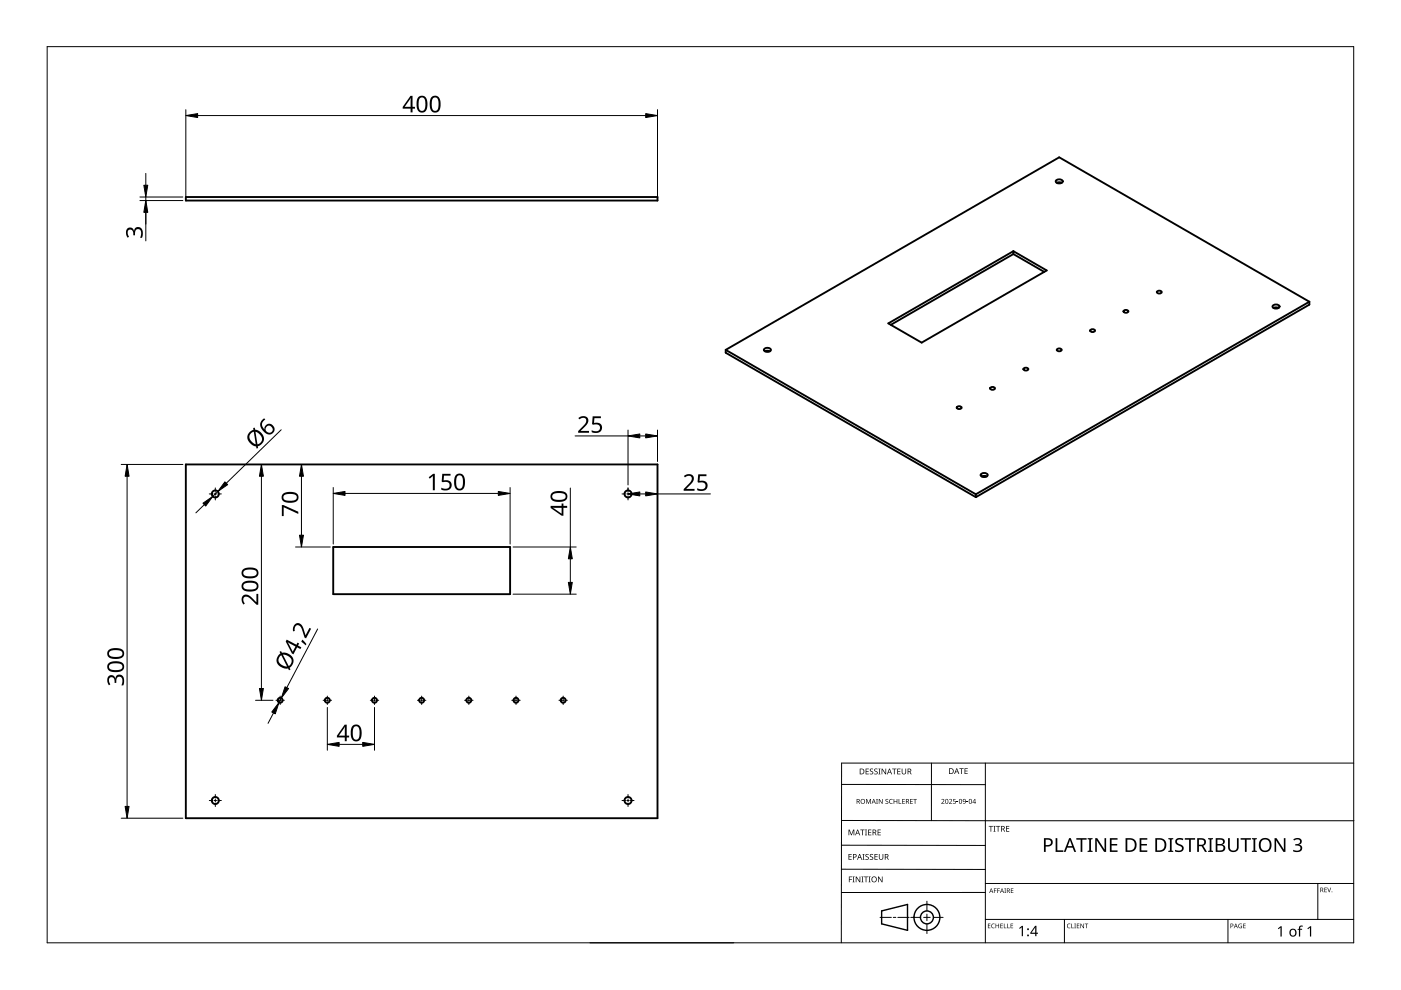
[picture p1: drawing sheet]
<svg xmlns="http://www.w3.org/2000/svg" width="297mm" height="210mm" viewBox="0 0 297 210" stroke-linecap="round" stroke-linejoin="round" font-family="sans-serif">
<g fill="none" stroke="#000" stroke-width=".4">
<path d="M223.9 38.3l.7-.3a.54 .54 0 0 1 .7 .6l-.7 .3a.54 .54 0 0 1-.7-.6zM225.1 38.8l-.5-.2-.6 .2M39.4 41.8h100v.7h-100zM214.9 53.9l6.5 3.7M214.9 53.3v.6M214.9 53.9l-26 15M153.9 74.2v.6l53 30.6M153.9 74.2l53 30.6M162 74l.7-.3a.54 .54 0 0 1 .7 .6l-.7 .3a.54 .54 0 0 1-.7-.6zM163.2 74.5l-.5-.1-.5 .1M188.3 68.6l26.6-15.3 7 4-26.5 15.3zM217.1 78.1l.1-.1a.59 .59 0 0 1 .8 .3 .61 .61 0 0 1-1 0z"/>
<path d="M224.1 74l.2-.1a.59 .59 0 0 1 .8 .3 .61 .61 0 0 1-1 0zM231.2 69.9l.2-.1a.59 .59 0 0 1 .8 .3 .61 .61 0 0 1-1.1 0zM238.3 65.9l.2-.1a.59 .59 0 0 1 .7 .2 .61 .61 0 0 1-1 0zM245.3 61.8l.2-.1a.59 .59 0 0 1 .8 .2 .61 .61 0 0 1-1 0zM269.8 64.8l.7-.2a.54 .54 0 0 1 .7 .6l-.7 .2a.54 .54 0 0 1-.7-.6zM270 65.3l.5-.1 .6 .1M277.6 64v.6l-70.7 40.8M277.6 64l-70.7 40.8M277.6 64l-53-30.6-70.7 40.8M39.4 98.5h100v75h-100zM202.9 86.3l.2-.1a.59 .59 0 0 1 .8 .2 .61 .61 0 0 1-1.1 0zM210 82.2l.2-.1a.59 .59 0 0 1 .8 .2 .61 .61 0 0 1-1.1 0z"/>
<path d="M70.7 116h37.5v10h-37.5zM206.9 104.8v.6M208 100.5l.7-.2a.54 .54 0 0 1 .7 .6l-.7 .3a.54 .54 0 0 1-.7-.7zM209.2 101l-.5-.1-.6 .1"/>
<circle cx="45.6" cy="104.7" r=".75"/>
<circle cx="133.2" cy="104.7" r=".75"/>
<circle cx="59.4" cy="148.5" r=".53"/>
<circle cx="69.4" cy="148.5" r=".53"/>
<circle cx="79.4" cy="148.5" r=".53"/>
<circle cx="89.4" cy="148.5" r=".53"/>
<circle cx="99.4" cy="148.5" r=".53"/>
<circle cx="109.4" cy="148.5" r=".53"/>
<circle cx="119.4" cy="148.5" r=".53"/>
<circle cx="45.6" cy="169.7" r=".75"/>
<circle cx="133.2" cy="169.7" r=".75"/>
</g>
<path d="M10 9.9h277v190h-277z" fill="none" stroke="#000" stroke-width=".21"/>
<g fill="none" stroke="#000" stroke-width=".21">
<path d="M178.4 179.2l30.5 .1M178.4 166.3l30.5 .1M178.5 174h108.6M197.5 161.8v12.2M208.9 161.8v38.1M287 161.8h-108.6v38.1M125.1 199.9h30.5M178.4 184.3h30.5M186.6 194.5h2.4M189.4 194.5h.5M190.4 194.5h2.4M193.1 194.5h2.1"/>
<path d="M195.8 194.5h1.4M196.5 191.1v2M196.5 193.8v1.4M196.5 195.9v2M197.9 194.5h2.1M208.9 189.2h-30.5M208.9 187.3h78.1M208.9 194.9h78.1M225.7 194.9v5M260.4 194.9v5M279.4 187.3v7.6"/>
</g>
<g fill="none" stroke="#000" stroke-width=".3">
<path d="M186.9 193.1l5.5-1.3v5.5l-5.5-1.4z"/>
<circle cx="196.5" cy="194.5" r="1.37"/>
<circle cx="196.5" cy="194.5" r="2.74"/>
</g>
<g fill="#000">
<path d="M179.9 175.9h.2l.4 1 .4-1h.2v1.2h-.1v-1.1l-.4 1.1h-.2l-.4-1.1 .1 1.1h-.2zM182.4 175.9h.9v.1h-.4v1.1h-.1v-1.1h-.4zM183.4 175.9h.4l-.1 .1v1l.1 .1h-.4l.1-.1v-1zM183.6 169.4h.2l.3 .8 .4-.8h.2v1h-.2v-.9l-.4 .9-.4-.9 .1 .9h-.2zM183.5 163h.7v.1h-.5v.4h.5v.1h-.5v.4h.5v.2h-.7zM184.1 175.9h.6v.1h-.5v.4h.5v.1h-.5v.5h.5v.1h-.6zM184.5 163.1l.4-.2 .2 .1v.1a.25 .25 0 0 0-.4-.1 .25 .25 0 0 0 0 .4 .4 .4 0 0 1 .5 .3 .4 .4 0 0 1-.3 .5 .4 .4 0 0 1-.5-.2h.1a.27 .27 0 0 0 .4 .1 .27 .27 0 0 0-.1-.4l-.3-.3zM185.4 163.1l.4-.2 .3 .1-.1 .1a.25 .25 0 0 0-.4-.1 .25 .25 0 0 0 0 .4 .4 .4 0 0 1 .5 .3 .4 .4 0 0 1-.3 .5 .4 .4 0 0 1-.5-.2h.1a.27 .27 0 0 0 .4 .1 .27 .27 0 0 0 0-.4l-.4-.3zM185.8 169.4h.3l-.1 .1v.8l.1 .1h-.3l.1-.1zM186.2 163h.5l-.2 .1v1l.2 .1h-.5l.2-.1v-1zM186.1 175.9h.6v.1h-.5v.4h.5v.1h-.5v.5h.5v.1h-.6zM186.3 169.4h.2l.5 .8v-.8h.1v1h-.1l-.6-.8v.8h-.1z"/>
<path d="M186.9 163h.2l.6 1v-1h.2v1.2h-.2l-.6-1v1h-.2zM187.8 169.5l.3-.1h.2v.2a.25 .25 0 0 0-.3-.1 .25 .25 0 0 0-.1 .3 .25 .25 0 0 0 .3 .1 .32 .32 0 0 1 0 .5 .32 .32 0 0 1-.5-.1 .25 .25 0 0 0 .4 .1 .25 .25 0 0 0 0-.4l-.3-.2zM188.6 169.5l.4-.1h.3l-.1 .2a.41 .41 0 0 0-.6 .3 .41 .41 0 0 0 .6 .4 .48 .48 0 0 1-.6-.1 .48 .48 0 0 1 0-.7zM189.1 163h1v.1h-.4v1.1h-.2v-1.1h-.4zM189.5 169.4h.1v.4h.5v-.4h.1v1h-.1v-.5h-.5v.5h-.1zM190.5 169.4h.2v.9h.4v.1h-.6zM190.2 163h.7v.1h-.5v.4h.5v.1h-.5v.4h.5v.2h-.7zM191.3 169.4h.5v.1h-.4v.3h.4v.1h-.4v.4h.4v.1h-.5zM191.2 163h.1v.8a.32 .32 0 0 0 .3 .3 .32 .32 0 0 0 .4-.4v-.7h.1v.7a.47 .47 0 0 1-.5 .5 .47 .47 0 0 1-.4-.5zM193 169.4h.5v.1h-.4v.3h.4v.1h-.4v.4h.4v.1h-.5zM193.6 169.4h.8v.1h-.3v.9h-.2v-.9h-.3zM199.6 169.5a.37 .37 0 0 1 .6 0 .37 .37 0 0 1-.3 .6l-.2 .2h.5v.1h-.6l.2-.4a.27 .27 0 0 0 .3-.3 .27 .27 0 0 0-.4-.1z"/>
<path d="M201.2 169.5a.37 .37 0 0 1 .6 0 .37 .37 0 0 1-.2 .6l-.2 .2h.5v.1h-.7l.3-.4a.27 .27 0 0 0 .3-.3 .27 .27 0 0 0-.5-.1zM202.1 169.4h.5v.1h-.4v.3a.34 .34 0 0 1 .5 .2 .34 .34 0 0 1-.2 .4 .34 .34 0 0 1-.5-.1 .29 .29 0 0 0 .5 0 .29 .29 0 0 0 0-.4 .29 .29 0 0 0-.4 0zM202.8 170l.4 .1zM203.4 162.9h.9v.1h-.4v1.1h-.1v-1.1h-.4zM204.9 170l.4 .1zM204.5 162.9h.7v.1h-.5v.4h.4v.1h-.4v.5h.5v.1h-.7zM209.6 175.1h.9v.2h-.3v1h-.2v-1h-.4zM210.6 175.1h.5l-.2 .1v1l.2 .1h-.5l.2-.1v-1zM211.2 175.1h.9v.2h-.4v1h-.2v-1h-.3zM213.3 175.1h.7v.2h-.5v.3h.5v.2h-.5v.4h.5v.1h-.7zM249.3 178a1.38 1.38 0 0 1 1.6-.2l-.1 .3-.4-.1a.55 .55 0 0 0-.9 .3 .55 .55 0 0 0 .7 .7 .88 .88 0 0 1 .7 1.1 .88 .88 0 0 1-1.2 .6l-.6-.2v-.3h.2a.82 .82 0 0 0 1.3-.3l-.1-.4-.5-.2a.88 .88 0 0 1-.7-1.3zM260.4 177.7h.3v1.9a.76 .76 0 0 0 .8 .7 .76 .76 0 0 0 .8-.7v-1.9h.3v1.9a1.12 1.12 0 0 1-1.1 1.1 1.12 1.12 0 0 1-1.1-1.1z"/>
<path d="M274.2 178a1.01 1.01 0 0 1 1.1-.4 1.01 1.01 0 0 1 .7 .9l-.2 .4-.4 .2a.82 .82 0 0 1 .7 1 .82 .82 0 0 1-1.1 .6l-.8-.2v-.3a.92 .92 0 0 0 1.5-.4 .75 .75 0 0 0-1.1-.5v-.3a.63 .63 0 0 0 .8-.1 .63 .63 0 0 0 .1-.8l-.6-.1-.5 .2zM180 185.8h.7v.2h-.6v.4h.5v.1h-.5v.6h-.1zM179.9 181.1h.7v.1h-.5v.4h.4v.1h-.4v.5h.5v.1h-.7zM180.8 185.8h.4l-.1 .2v.9l.1 .2h-.4l.1-.2v-.9zM181.4 185.8h.2l.7 1.1v-1.1h.1v1.3h-.2l-.6-1v1h-.2zM182.6 185.8h.5l-.2 .2v.9l.2 .2h-.5l.2-.2v-.9zM182.9 181.1h.4l-.1 .1v1l.1 .1h-.4l.1-.1v-1zM183.2 185.8h.9v.2h-.4v1.1h-.2v-1.1h-.3zM183.5 181.2l.5-.1h.2v.2a.25 .25 0 0 0-.4-.1 .25 .25 0 0 0 0 .4 .4 .4 0 0 1 .4 .3 .4 .4 0 0 1-.2 .4 .4 .4 0 0 1-.5-.2 .27 .27 0 0 0 .5 .1 .27 .27 0 0 0-.1-.4l-.4-.3zM184.2 185.8h.4l-.1 .2v.9l.1 .2h-.4l.1-.2v-.9zM184.5 181.2l.4-.1h.2v.2a.25 .25 0 0 0-.4-.1 .25 .25 0 0 0 0 .4 .4 .4 0 0 1 .5 .3 .4 .4 0 0 1-.3 .4 .4 .4 0 0 1-.5-.2h.1a.27 .27 0 0 0 .4 .1 .27 .27 0 0 0-.1-.4l-.3-.3zM185.4 181.1h.7v.1h-.5v.4h.5v.1h-.5v.5h.5v.1h-.7z"/>
<path d="M186.2 185.8h.1l.7 1.1v-1.1h.1v1.3h-.2l-.6-1v1h-.1zM186.3 181.1h.2v.8a.32 .32 0 0 0 .3 .3 .32 .32 0 0 0 .3-.3v-.8h.2v.8a.47 .47 0 0 1-.5 .4 .47 .47 0 0 1-.5-.4zM209.5 195.8h.5l-.4 .1v.3h.4l-.4 .1v.4l.4 .1h-.5zM210.3 196l.3-.2 .3 .1v.1a.39 .39 0 0 0-.6 .3 .39 .39 0 0 0 .6 .4 .46 .46 0 0 1-.7-.1 .46 .46 0 0 1 .1-.6zM210.7 188.4h.6l-.4 .1v.3h.4l-.4 .1v.4h-.2zM211.4 188.4h.6l-.4 .1v.3h.4l-.4 .1v.4h-.2zM211.1 195.8h.1v.4h.5v-.4h.1v1h-.1v-.5h-.5v.5h-.1zM212.1 195.8h.5l-.4 .1v.3h.4l-.4 .1v.4l.4 .1h-.5zM212.8 195.8h.2v.9l.4 .1h-.6zM212.9 188.4h.4l-.1 .1 .1 .8h-.4l.2-.1zM213.6 195.8h.1v.9l.4 .1h-.5zM214.3 195.8h.5l-.4 .1v.3h.4l-.4 .1v.4l.4 .1h-.5z"/>
<path d="M214.3 188.4h.6l-.5 .1v.3h.4l-.4 .1v.3l.5 .1h-.6zM216.1 196.8l.6-.5h.2v2.2h-.3v-1.9l-.4 .3zM223.8 177.7h.4v2.6h1.2v.3h-1.6zM226.3 196l.4-.2 .3 .1-.1 .1a.39 .39 0 0 0-.6 .3 .39 .39 0 0 0 .6 .4 .46 .46 0 0 1-.6-.1 .46 .46 0 0 1 0-.6zM227.1 195.8h.2v.9l.4 .1h-.6zM227.8 195.8h.3l-.1 .1 .1 .9h-.3l.1-.1zM228.3 195.8h.5l-.4 .1v.3h.4l-.4 .1v.4l.4 .1h-.5zM228.2 177.7h2.2v.3h-.9v2.6h-.4v-2.6h-.9zM229.1 195.8h.1l.5 .8v-.8h.1v1h-.1l-.5-.8v.8h-.1zM230 195.8h.7l-.3 .1v.9h-.1v-.9zM230.6 177.7h1v.2l-.3 .1v2.3l.3 .1v.2h-1v-.2l.3-.1v-2.3l-.3-.1zM232.2 177.7h.4l1.6 2.4v-2.4h.3v2.9h-.4l-1.6-2.4v2.4h-.3z"/>
<path d="M235.3 177.7h1.6v.3h-1.2v.9h1.2v.4h-1.2v1h1.2v.3h-1.6zM241.6 177.7h1.7v.3h-1.3v.9h1.2v.4h-1.2v1h1.3v.3h-1.7zM247.7 177.7h1.1v.2l-.4 .1v2.3l.4 .1v.2h-1.1v-.2l.3-.1v-2.3l-.3-.1zM251.2 177.7h2.2v.3h-.9v2.6h-.4v-2.6h-.9zM256.1 177.7h1.1v.2l-.4 .1v2.3l.4 .1v.2h-1.1v-.2l.4-.1v-2.3l-.4-.1zM262.7 196l.6-.1-.1 .1a.4 .4 0 0 0-.5 .3 .4 .4 0 0 0 .5 .4v-.3l-.2-.1h.3v.5a.53 .53 0 0 1-.7-.1 .53 .53 0 0 1 .1-.7zM263.6 195.8h.5l-.4 .1v.3h.4l-.4 .1v.4l.4 .1h-.5zM263 177.7h2.2v.3h-.9v2.6h-.4v-2.6h-.9zM265.4 177.7h1.1v.2l-.4 .1v2.3l.4 .1v.2h-1.1v-.2l.4-.1v-2.3l-.4-.1zM270.9 196.8l.6-.4h.2v2.2h-.2v-1.9l-.4 .3zM270.2 177.7h.5l1.5 2.4v-2.4h.3v2.9h-.4l-1.6-2.4 .1 2.4h-.4zM275.5 196.4l.7-.1v.2h-.4l-.1 .2v.2h.4v.2h-.4v1.5h-.3v-1.5h-.3l.3-.2z"/>
<path d="M277.2 196.8l.6-.4h.2v2.2h-.3v-1.9l-.4 .3zM280.8 188.2h.5l-.4 .1v.3h.4l-.4 .1v.4l.4 .1h-.5zM281.4 188.2h.1l.3 .8 .3-.8h.1l-.3 1h-.1z"/>
<path d="M181.6 169.4h.3a.29 .29 0 0 1 .4 .2 .29 .29 0 0 1-.2 .4l.3 .4h-.2l-.2-.4h-.2v.4h-.2zM181.8 169.5v.4h.1a.2 .2 0 0 0 .2-.2 .2 .2 0 0 0-.2-.2z"/>
<path d="M181.8 175.9h.1l.5 1.2h-.2l-.1-.4h-.5l-.2 .4h-.1zM181.8 176l-.2 .6h.4z"/>
<path d="M182.3 163h.4a.61 .61 0 0 1 .6 .6 .61 .61 0 0 1-.7 .6h-.3zM182.4 163.1v.9h.2a.48 .48 0 0 0 .5-.4 .48 .48 0 0 0-.5-.5z"/>
<path d="M182.4 169.9a.51 .51 0 0 1 1 0 .51 .51 0 0 1-1 0zM182.6 169.9a.4 .4 0 0 0 .8 0 .4 .4 0 0 0-.8 0z"/>
<path d="M185 175.9h.3a.35 .35 0 0 1 .5 .2 .35 .35 0 0 1-.3 .5l.4 .5h-.2l-.3-.5h-.2v.5h-.2zM185.2 176v.5h.1a.23 .23 0 0 0 .3-.3 .23 .23 0 0 0-.3-.2z"/>
<path d="M185.2 169.4l.5 1-.3-.3h-.4l-.2 .3zM185.2 169.5l-.1 .5h.3z"/>
<path d="M188.5 163h.2l.4 1.2h-.1l-.2-.4h-.5l-.1 .4h-.2zM188.6 163.1l-.2 .6h.4z"/>
<path d="M192.1 169.4h.3a.29 .29 0 0 1 .3 .2 .29 .29 0 0 1-.2 .4l.3 .4h-.1l-.3-.4h-.2v.4h-.1zM192.2 169.5v.4h.2a.2 .2 0 0 0 .2-.2 .2 .2 0 0 0-.3-.2z"/>
<path d="M192.4 163h.4a.35 .35 0 0 1 .4 .2 .35 .35 0 0 1-.2 .4l.3 .6h-.2l-.3-.5h-.2v.5h-.2zM192.6 163.1v.4h.2a.23 .23 0 0 0 .3-.2 .23 .23 0 0 0-.3-.2z"/>
<path d="M200.5 169.5l.3-.1 .2 .2v.5l-.2 .3h-.2l-.2-.2zM200.6 169.6l-.1 .1a.37 .37 0 0 0 0 .4 .37 .37 0 0 0 .4 .2 .4 .4 0 0 0 .1-.5 .4 .4 0 0 0-.4-.2z"/>
<path d="M201.2 162.9h.4a.61 .61 0 0 1 .6 .6 .61 .61 0 0 1-.6 .6h-.4zM201.4 163v1h.1a.48 .48 0 0 0 .5-.5 .48 .48 0 0 0-.4-.5z"/>
<path d="M202.8 162.9h.1l.5 1.2h-.2l-.1-.4h-.5l-.1 .4h-.2zM202.8 163l-.1 .6h.3z"/>
<path d="M203.4 169.5l.4-.1 .1 .2 .1 .5-.2 .3h-.3l-.2-.2zM203.5 169.6v.1a.37 .37 0 0 0-.1 .4 .37 .37 0 0 0 .4 .2 .4 .4 0 0 0 .1-.5 .4 .4 0 0 0-.4-.2z"/>
<path d="M204.2 169.5a.49 .49 0 0 1 .6 .4 .49 .49 0 0 1-.4 .5l-.2-.1h.3l.2-.4a.32 .32 0 0 1-.5 .1 .32 .32 0 0 1 0-.5zM204.2 169.7a.25 .25 0 0 0 .5 0 .25 .25 0 0 0-.5 0z"/>
<path d="M205.5 169.5l.3-.1 .2 .2 .1 .5-.3 .3h-.2l-.2-.2zM205.6 169.6l-.1 .1a.37 .37 0 0 0 0 .4 .37 .37 0 0 0 .4 .2 .4 .4 0 0 0 .1-.5 .4 .4 0 0 0-.4-.2z"/>
<path d="M206.7 169.4h.1v.7h.1l-.1 .3h-.1v-.2h-.5zM206.7 169.5l-.4 .6h.4z"/>
<path d="M212.3 175.1h.3a.35 .35 0 0 1 .4 .3 .35 .35 0 0 1-.2 .4l.3 .5h-.2l-.3-.5h-.2v.5h-.1zM212.4 175.2v.5h.2a.23 .23 0 0 0 .3-.2 .23 .23 0 0 0-.3-.3z"/>
<path d="M221.3 177.7h.8a.92 .92 0 0 1 1.1 .9 .92 .92 0 0 1-1.2 .9h-.3v1.1h-.4zM221.7 178v1.2a.73 .73 0 0 0 .8-.1 .73 .73 0 0 0 .3-.8l-.4-.2z"/>
<path d="M238.6 177.7h.9a1.46 1.46 0 0 1 1.5 1.5 1.46 1.46 0 0 1-1.5 1.4h-.9zM239 178v2.3h.4a1.14 1.14 0 0 0 1.2-1.1 1.14 1.14 0 0 0-1.1-1.2z"/>
<path d="M245 177.7h.8a1.46 1.46 0 0 1 1.5 1.5 1.46 1.46 0 0 1-1.5 1.4h-.8zM245.3 178v2.3h.4a1.14 1.14 0 0 0 1.2-1.1 1.14 1.14 0 0 0-1.1-1.2z"/>
<path d="M253.8 177.7h.8a.84 .84 0 0 1 1.1 .6 .84 .84 0 0 1-.6 1l.8 1.3h-.4l-.7-1.2h-.6v1.2h-.4zM254.2 178v1.1h.4a.56 .56 0 0 0 .7-.5 .56 .56 0 0 0-.7-.6z"/>
<path d="M257.8 177.7h.8a.76 .76 0 0 1 1 .3 .76 .76 0 0 1-.2 1l-.3 .1a.8 .8 0 0 1 .7 .9 .8 .8 0 0 1-1 .6h-1zM258.1 179.3v1h.6a.55 .55 0 0 0 .7-.5 .55 .55 0 0 0-.7-.5zM258.1 178v.9h.6a.5 .5 0 0 0 .6-.5 .5 .5 0 0 0-.7-.4z"/>
<path d="M267.2 178.1a1.44 1.44 0 0 1 1.9-.2 1.44 1.44 0 0 1 .4 1.9 1.39 1.39 0 0 1-1.9 .8 1.39 1.39 0 0 1-.7-1.9zM267.6 178.2a1.23 1.23 0 0 0 .5 2.1 1.23 1.23 0 0 0 1.1-.9 1.23 1.23 0 0 0-.5-1.3l-.7-.1z"/>
<path d="M180.8 181.1h.4a.41 .41 0 0 1 .4 .5 .41 .41 0 0 1-.6 .2v.5h-.2zM181 181.2v.5a.29 .29 0 0 0 .5-.3 .29 .29 0 0 0-.5-.2z"/>
<path d="M182.2 181.1h.1l.5 1.2h-.2l-.1-.4h-.5l-.1 .4h-.2zM182.3 181.2l-.2 .6h.3z"/>
<path d="M184.7 186.5a.61 .61 0 0 1 1.2 0 .61 .61 0 0 1-1.2 0zM184.9 186.5a.45 .45 0 0 0 .9 0 .45 .45 0 0 0-.9 0z"/>
<path d="M187.6 181.1h.3a.35 .35 0 0 1 .5 .2 .35 .35 0 0 1-.3 .4l.4 .6h-.2l-.3-.5h-.3v.5h-.1zM187.7 181.2v.5h.2a.23 .23 0 0 0 .3-.3 .23 .23 0 0 0-.3-.2z"/>
<path d="M210.1 188.4l.5 .9-.2-.3h-.4l-.3 .3zM210.2 188.5l-.2 .4h.3z"/>
<path d="M212.4 188.4l.5 .9-.3-.3h-.3l-.3 .3zM212.4 188.5l-.1 .4h.3z"/>
<path d="M213.5 188.4h.2a.28 .28 0 0 1 .4 .2 .28 .28 0 0 1-.2 .3l.3 .4-.4-.4h-.2v.4h-.1zM213.6 188.5v.3h.1a.19 .19 0 0 0 .3-.2 .19 .19 0 0 0-.3-.1z"/>
<path d="M219.5 196.3h.2v1.5h.4v.2h-.4v.5h-.2v-.5h-1.1v-.2zM219.5 196.6l-.8 1.2h.8z"/>
<path d="M226.7 177.7h.3l1.2 2.9h-.4l-.4-.9h-1.1l-.4 .9h-.3zM226.8 178.1l-.4 1.3h.9z"/>
<path d="M260.9 195.8h.2a.32 .32 0 0 1 .4 .4 .32 .32 0 0 1-.5 .2v.4h-.1zM261 195.9v.4a.24 .24 0 0 0 .4-.2 .24 .24 0 0 0-.4-.2z"/>
<path d="M262 195.8l.4 1-.2-.3h-.4l-.2 .3zM262 196l-.1 .4h.3z"/>
<path d="M273.6 197.1a.82 .82 0 0 1 1.2 .1 .82 .82 0 0 1-.2 1.2 .82 .82 0 0 1-1.2-.4zM273.8 197.2a.6 .6 0 0 0-.1 .8 .6 .6 0 0 0 .8 .2l.1-.3a.53 .53 0 0 0-.1-.6 .53 .53 0 0 0-.7-.1z"/>
<path d="M279.9 188.2h.3a.28 .28 0 0 1 .3 .2 .28 .28 0 0 1-.1 .3l.2 .5-.3-.4h-.2v.4h-.2zM280.1 188.3v.4h.1a.19 .19 0 0 0 .2-.2 .19 .19 0 0 0-.2-.2z"/>
<circle cx="218" cy="198.3" r=".2"/>
<circle cx="218" cy="197" r=".2"/>
<circle cx="282.4" cy="189.1" r=".09"/>
</g>
<g fill="none" stroke="#000" stroke-width=".21">
<path d="M44.4 104.7h.7M45.4 104.7h.5M45.6 103.5v.7M45.6 104.5v.5M45.6 105.3v.7M46.2 104.7h.7M131.9 104.7h.7M132.9 104.7h.5M133.2 103.5v.7M133.2 104.5v.5M133.2 105.3v.7M133.7 104.7h.7"/>
<path d="M58.5 148.5h.5M59.2 148.5h.4M59.4 147.6v.5M59.4 148.3v.4M59.4 148.8v.6M59.8 148.5h.5M68.5 148.5h.5M69.2 148.5h.4M69.4 147.6v.5M69.4 148.3v.4M69.4 148.8v.6M69.8 148.5h.5"/>
<path d="M78.5 148.5h.5M79.2 148.5h.4M79.4 147.6v.5M79.4 148.3v.4M79.4 148.8v.6M79.8 148.5h.5M88.5 148.5h.5M89.2 148.5h.4M89.4 147.6v.5M89.4 148.3v.4M89.4 148.8v.6M89.8 148.5h.5"/>
<path d="M98.5 148.5h.5M99.2 148.5h.4M99.4 147.6v.5M99.4 148.3v.4M99.4 148.8v.6M99.8 148.5h.5M108.5 148.5h.5M109.2 148.5h.4M109.4 147.6v.5M109.4 148.3v.4M109.4 148.8v.6M109.8 148.5h.5"/>
<path d="M118.5 148.5h.5M119.2 148.5h.4M119.4 147.6v.5M119.4 148.3v.4M119.4 148.8v.6M119.8 148.5h.5M44.4 169.7h.7M45.4 169.7h.5M45.6 168.5v.7M45.6 169.5v.5M45.6 170.3v.7M46.2 169.7h.7"/>
<path d="M131.9 169.7h.7M132.9 169.7h.5M133.2 168.5v.7M133.2 169.5v.5M133.2 170.3v.7M133.7 169.7h.7"/>
</g>
<g fill="none" stroke="#000" stroke-width=".21">
<path d="M30.9 36.8v2.5M39.4 23.3v18.6M41.9 24.5h95M139.4 23.3v18.6M29.7 41.8h9.1M29.7 42.5h9.1M30.9 41.8v9.3M25.7 98.5h13.1M54.2 98.5h.6M59.6 91.1l-11.6 11.4M62.7 98.5h.6M121.9 92.4h11.3"/>
<path d="M133.2 91.2v11.6M135.7 92.4h1.2M139.4 91.2v6.7M26.9 101v70M43.3 107l-1.8 1.7M46.2 104.2l-1.1 1M55.4 101v45M62.7 116h7.3M63.9 101v12.5M70.7 103.4v12M73.2 104.6h32.5M108.2 103.4v12"/>
<path d="M108.8 116h13.4M120.9 103.5v12.5M120.9 118.5v5M133.2 103.5v.6M135.7 104.7h1.2M139.4 103.5v.6M139.4 104.7h11.2M67.3 133.4l-6.5 12.4M108.8 126h13.4M54.2 148.5h3.7M58 151.2l-1.2 2.2M59.6 148l-.4 .9"/>
<path d="M69.4 150v9.1M71.9 157.8h5M79.4 150v9.1M25.7 173.5h13.1"/>
</g>
<g fill="#000" stroke="#000" stroke-width=".21">
<path d="M30.5 39.3h.8l-.4 2.5zM39.4 24.5l2.5-.4v.8zM136.9 24.1l2.5 .4-2.5 .4zM30.9 42.5l.4 2.5h-.8zM133.2 92.4l2.5-.4v.8zM136.9 92l2.5 .4-2.5 .4zM26.9 98.5l.5 2.5h-.9zM43 106.7l2.1-1.5-1.5 2.1zM47.7 102.2l.6 .6-2.1 1.4zM55.4 98.5l.4 2.5h-.8zM63.9 98.5l.4 2.5h-.8zM63.5 113.5h.8l-.4 2.5z"/>
<path d="M70.7 104.6l2.5-.4v.8zM105.7 104.2l2.5 .4-2.5 .4zM120.9 116l.4 2.5h-.8zM133.2 104.7l2.5-.4v.8zM136.9 104.3l2.5 .4-2.5 .4zM120.5 123.5h.8l-.4 2.5zM55 146h.8l-.4 2.5zM59.2 148.9l-.8 2.4-.8-.3zM60.4 145.6l.8 .4-1.6 2zM69.4 157.8l2.5-.4v.8zM76.9 157.4l2.5 .4-2.5 .4zM26.5 171h.9l-.5 2.5z"/>
</g>
<g fill="#000">
<path d="M26.9 48.5a.85 .85 0 0 1 .9-.2 .85 .85 0 0 1 .6 .7 .93 .93 0 0 1 1.1-.9 .93 .93 0 0 1 .8 1.1l-.2 1.2h-.4a1.24 1.24 0 0 0-.3-1.8 .71 .71 0 0 0-.8 1v.3h-.3a.81 .81 0 0 0-.1-.9 .81 .81 0 0 0-.8-.3 1.02 1.02 0 0 0 0 1.5l-.3 .2a1.65 1.65 0 0 1-.2-1.9zM122.6 88.6a1.16 1.16 0 0 1 1.4-.4 1.16 1.16 0 0 1 .7 1.2l-.3 .6-1.3 1.4h1.8v.4h-2.3v-.4l1.1-1.1a.98 .98 0 0 0 .2-1.7h-.4l-.7 .3zM125.7 88.3h1.7v.4h-1.4l-.1 1a1.17 1.17 0 0 1 1.8 .9 1.17 1.17 0 0 1-1.6 1.2l-.7-.2v-.4a1.03 1.03 0 0 0 1.1 .3 1.03 1.03 0 0 0 .7-.8 .93 .93 0 0 0-1.5-.6l-.2-.2zM59.8 107.1h.3l3.1 1.4v.5l-3.1-1.5v1.9h-.3zM90.9 101.2l.9-.7h.4v3.4h-.4v-3l-.7 .6zM93.8 100.5h1.7v.4h-1.4v1a1.17 1.17 0 0 1 1.7 .9 1.17 1.17 0 0 1-1.6 1.2l-.6-.2v-.4a1.03 1.03 0 0 0 1 .3 1.03 1.03 0 0 0 .7-.8 .93 .93 0 0 0-1.4-.7l-.3-.1zM145 100.9a1.16 1.16 0 0 1 1.3-.4 1.16 1.16 0 0 1 .8 1.2l-.3 .6-1.3 1.4h1.8v.4h-2.3v-.4l1.1-1.1a.98 .98 0 0 0 .2-1.7h-.4l-.7 .3zM148 100.6h1.8v.4h-1.4l-.1 1a1.17 1.17 0 0 1 1.7 .9 1.17 1.17 0 0 1-1.6 1.2l-.6-.2v-.4a1.03 1.03 0 0 0 1.8-.5 .93 .93 0 0 0-1.5-.7l-.2-.1zM51.5 126.3a1.5 1.5 0 0 1 2.1 .7l.8 .7v-1.8h.4v2.3h-.4l-1.1-1.1a.98 .98 0 0 0-1.7-.2v.4l.3 .7-.3 .2a1.47 1.47 0 0 1-.1-1.9zM64.1 135.6l.9 .9-.2 .3-.9-.7zM62.5 132.4a1.13 1.13 0 0 1 1.8 .8l.5 1.5 .8-1.6 .4 .2-1.1 2-.3-.1-.5-1.5a.98 .98 0 0 0-1.3-1l-.3 .4v.7l-.4 .1 .1-.9zM23 143.4a.85 .85 0 0 1 .9-.2 .85 .85 0 0 1 .6 .7 .93 .93 0 0 1 1-.9 .93 .93 0 0 1 .8 1.1l-.2 1.2h-.4a1.24 1.24 0 0 0-.3-1.8 .71 .71 0 0 0-.7 1v.3h-.4a.81 .81 0 0 0-.1-.9 .81 .81 0 0 0-.8-.3 1.02 1.02 0 0 0 0 1.5l-.3 .2a1.65 1.65 0 0 1-.1-1.9z"/>
<path d="M87 20.3h.5v2.4h.5v.3h-.5v.8h-.4v-.8h-1.7v-.3zM87.1 20.8l-1.3 1.9h1.3z"/>
<path d="M88.8 20.5a1.16 1.16 0 0 1 1.3 0 1.16 1.16 0 0 1 .5 1.2 1.69 1.69 0 0 1-1 2.2 1.27 1.27 0 0 1-1.3-1.6l.1-1.2zM89 20.8a2.16 2.16 0 0 0 .3 2.7 .82 .82 0 0 0 .9-1.1 1.35 1.35 0 0 0-.7-1.7z"/>
<path d="M91.5 20.5a1.16 1.16 0 0 1 1.4 0 1.16 1.16 0 0 1 .5 1.2 1.69 1.69 0 0 1-1 2.2 1.27 1.27 0 0 1-1.3-1.6l.1-1.2zM91.8 20.8a2.16 2.16 0 0 0 .3 2.7 .82 .82 0 0 0 .9-1.1 1.35 1.35 0 0 0-.7-1.7z"/>
<path d="M53.7 90.7h.3l.1 .4a1.81 1.81 0 0 1 1.8 1.4 1.81 1.81 0 0 1-1 2.1h-.2v.4l-.3 .1-.1-.4a1.84 1.84 0 0 1-1.7-1.3 1.84 1.84 0 0 1 .5-2l.6-.3zM54.2 91.5l.4 2.7a1.23 1.23 0 0 0 1-1.1 1.23 1.23 0 0 0-.8-1.2zM53.2 91.9l-.1 .2a1.34 1.34 0 0 0 .7 1.9l.4 .2-.4-2.7z"/>
<path d="M55.7 89l.3-.3 .3 .3a1.18 1.18 0 0 0-.2 2 1.08 1.08 0 0 1 1.1-1.2 1.08 1.08 0 0 1 1 1.2 1.22 1.22 0 0 1-.9 1.1 1.22 1.22 0 0 1-1.4-.6 1.64 1.64 0 0 1-.2-2.5zM56.3 91a.76 .76 0 0 0 1.5 0 .76 .76 0 0 0-1.5 0z"/>
<path d="M60 104.8a2.6 2.6 0 0 1 3.2 .1 1.22 1.22 0 0 1-.2 1.3 1.22 1.22 0 0 1-1.3 .4 1.53 1.53 0 0 1-2-1zM60.3 105a.75 .75 0 0 0-.1 .9 .75 .75 0 0 0 .9 .3l1-.1a.69 .69 0 0 0 .8-.7 .69 .69 0 0 0-.8-.6h-1.2z"/>
<path d="M96.7 100.7a1.16 1.16 0 0 1 1.3-.1 1.16 1.16 0 0 1 .6 1.2 1.69 1.69 0 0 1-1 2.2 1.27 1.27 0 0 1-1.3-1.6l.1-1.2zM97 101a2.16 2.16 0 0 0 .3 2.6 .82 .82 0 0 0 .9-1.1 1.35 1.35 0 0 0-.8-1.7z"/>
<path d="M117 104.6a2.6 2.6 0 0 1 3.2 .2 1.22 1.22 0 0 1-.2 1.3 1.22 1.22 0 0 1-1.3 .3 1.53 1.53 0 0 1-2-1zM117.3 104.8a.75 .75 0 0 0-.1 .9 .75 .75 0 0 0 1 .3l1-.1a.69 .69 0 0 0 .7-.6 .69 .69 0 0 0-.8-.7h-1.2z"/>
<path d="M116.7 107.3h2.4v-.5h.4v.5h.7v.4h-.7v1.6h-.4l-2.4-1.6zM117.2 107.6l1.9 1.3v-1.2z"/>
<path d="M23 137.9a2.6 2.6 0 0 1 3.2 .2 1.22 1.22 0 0 1-.2 1.3 1.22 1.22 0 0 1-1.3 .3 1.53 1.53 0 0 1-2-1zM23.3 138.1a.75 .75 0 0 0 0 .9 .75 .75 0 0 0 .9 .3l1-.1a.69 .69 0 0 0 .8-.6 .69 .69 0 0 0-.8-.7h-1.3z"/>
<path d="M51.5 123.6a2.6 2.6 0 0 1 3.2 .2 1.22 1.22 0 0 1-.2 1.3 1.22 1.22 0 0 1-1.3 .3 1.53 1.53 0 0 1-2-1zM51.8 123.8a.75 .75 0 0 0 0 1 .75 .75 0 0 0 .9 .2h1a.69 .69 0 0 0 .7-.7 .69 .69 0 0 0-.8-.7h-1.2z"/>
<path d="M51.5 120.8a2.6 2.6 0 0 1 3.2 .2 1.22 1.22 0 0 1-.2 1.3 1.22 1.22 0 0 1-1.3 .3 1.53 1.53 0 0 1-2-1zM51.8 121a.75 .75 0 0 0 0 1 .75 .75 0 0 0 .9 .2h1a.69 .69 0 0 0 .7-.7 .69 .69 0 0 0-.8-.7h-1.2z"/>
<path d="M59.3 138.2l.3-.2 .2 .4a1.81 1.81 0 0 1 2.1 .8 1.81 1.81 0 0 1-.3 2.3l-.2 .1 .2 .3-.3 .2-.2-.4a1.84 1.84 0 0 1-2-.6 1.84 1.84 0 0 1-.1-2.1l.4-.4zM60 138.8l1.2 2.4a1.23 1.23 0 0 0 .6-1.3 1.23 1.23 0 0 0-1.1-1zM59.4 139.1l-.3 .5a1.34 1.34 0 0 0 1.3 1.7h.5l-1.3-2.4z"/>
<path d="M60.8 135.6l2 1.1 .3-.4 .3 .1-.2 .5 .7 .3-.2 .4-.7-.4-.8 1.5-.3-.1-1.3-2.6zM61 136.2l1.1 2 .6-1.1z"/>
<path d="M23 140.7a2.6 2.6 0 0 1 3.2 .1 1.22 1.22 0 0 1-.2 1.4 1.22 1.22 0 0 1-1.3 .3 1.53 1.53 0 0 1-2-1zM23.3 140.9a.75 .75 0 0 0 0 .9 .75 .75 0 0 0 .9 .3l1-.1a.69 .69 0 0 0 .8-.6 .69 .69 0 0 0-.8-.7h-1.3z"/>
<path d="M73.1 153.6h.4v2.4h.5v.4h-.5v.8h-.4v-.8h-1.7v-.4zM73.1 154.1l-1.2 1.9h1.2z"/>
<path d="M74.8 153.9a1.16 1.16 0 0 1 1.3-.1 1.16 1.16 0 0 1 .6 1.2 1.69 1.69 0 0 1-1 2.2 1.27 1.27 0 0 1-1.3-1.6l.1-1.2zM75.1 154.2a2.16 2.16 0 0 0 .2 2.6 .82 .82 0 0 0 .9-1.1 1.35 1.35 0 0 0-.7-1.7z"/>
</g>
</svg>
